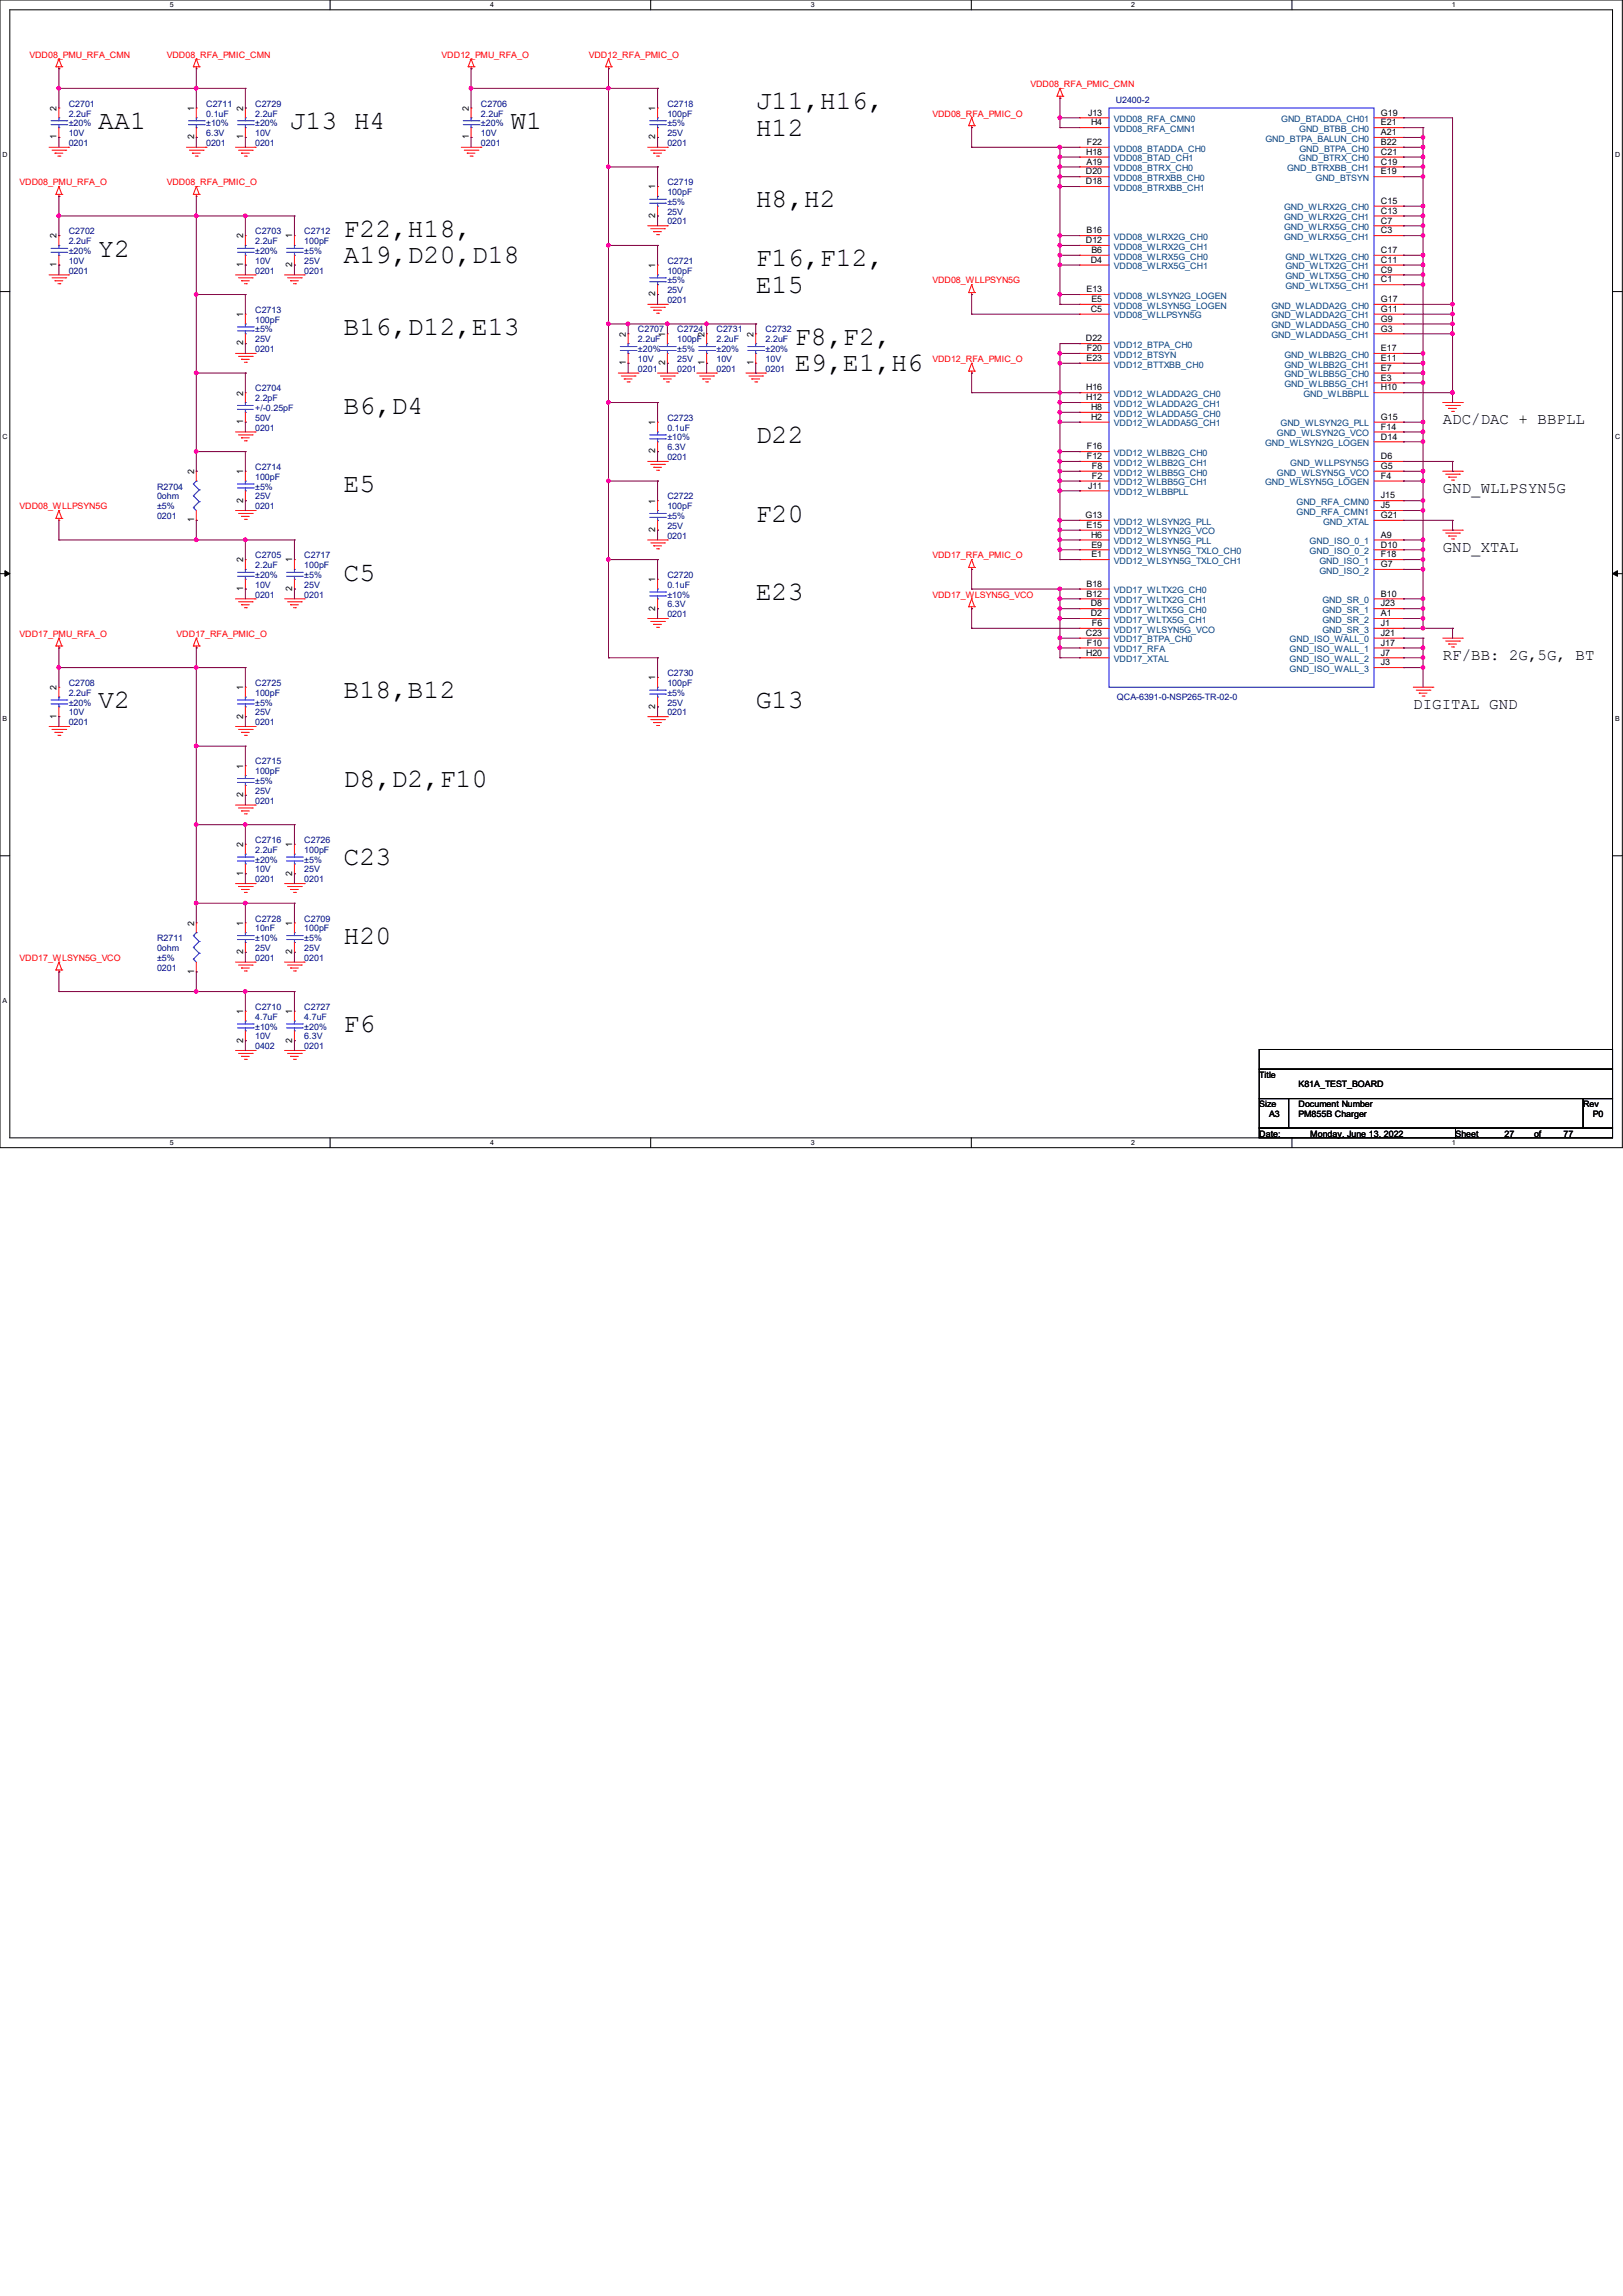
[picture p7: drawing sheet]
<svg xmlns="http://www.w3.org/2000/svg" width="210mm" height="297mm" viewBox="0 0 210 297" stroke-linecap="round" stroke-linejoin="round" font-family="sans-serif">
<defs><g id="words">
<g font-size="3.4">
<text x="12.7" y="16.7">AA1</text>
<text x="37.5" y="16.7">J13 H4</text>
<text x="66" y="16.7">W1</text>
<text x="97.8" y="14.1">J11,H16,</text>
<text x="97.8" y="17.6">H12</text>
<text x="97.8" y="26.8">H8,H2</text>
<text x="12.7" y="33.2">Y2</text>
<text x="44.4" y="30.6">F22,H18,</text>
<text x="44.4" y="34.1">A19,D20,D18</text>
<text x="97.8" y="34.5">F16,F12,</text>
<text x="97.8" y="37.9">E15</text>
<text x="44.4" y="43.3">B16,D12,E13</text>
<text x="102.9" y="44.6">F8,F2,</text>
<text x="44.4" y="53.5">B6,D4</text>
<text x="102.9" y="48">E9,E1,H6</text>
<text x="97.8" y="57.3">D22</text>
<text x="44.4" y="63.7">E5</text>
<text x="97.8" y="67.5">F20</text>
<text x="44.4" y="75.1">C5</text>
<text x="97.8" y="77.6">E23</text>
<text x="12.7" y="91.6">V2</text>
<text x="44.4" y="90.3">B18,B12</text>
<text x="97.8" y="91.6">G13</text>
<text x="44.4" y="101.8">D8,D2,F10</text>
<text x="44.4" y="111.9">C23</text>
<text x="44.4" y="122.1">H20</text>
<text x="44.4" y="133.5">F6</text>
</g>
<g font-size="2">
<text x="186.7" y="54.9">ADC/DAC + BBPLL</text>
<text x="186.7" y="63.8">GND_WLLPSYN5G</text>
<text x="186.7" y="71.4">GND_XTAL</text>
<text x="186.7" y="85.4">RF/BB: 2G,5G, BT</text>
<text x="182.9" y="91.7">DIGITAL GND</text>
</g>
<g font-size="1.1" fill="#f00">
<text x="3.8" y="7.5">VDD08_PMU_RFA_CMN</text>
<text x="21.6" y="7.5">VDD08_RFA_PMIC_CMN</text>
<text x="57.2" y="7.5">VDD12_PMU_RFA_O</text>
<text x="76.2" y="7.5">VDD12_RFA_PMIC_O</text>
<text x="133.4" y="11.3">VDD08_RFA_PMIC_CMN</text>
<text x="120.7" y="15.1">VDD08_RFA_PMIC_O</text>
<text x="2.5" y="24">VDD08_PMU_RFA_O</text>
<text x="21.6" y="24">VDD08_RFA_PMIC_O</text>
<text x="120.7" y="36.7">VDD08_WLLPSYN5G</text>
<text x="120.7" y="46.8">VDD12_RFA_PMIC_O</text>
<text x="2.5" y="65.9">VDD08_WLLPSYN5G</text>
<text x="120.7" y="72.2">VDD17_RFA_PMIC_O</text>
<text x="120.7" y="77.3">VDD17_WLSYN5G_VCO</text>
<text x="2.5" y="82.4">VDD17_PMU_RFA_O</text>
<text x="22.9" y="82.4">VDD17_RFA_PMIC_O</text>
<text x="2.5" y="124.3">VDD17_WLSYN5G_VCO</text>
</g>
<g font-size="1.1">
<text x="7.3" y="14.3" transform="rotate(-90 7.3 14.3)">2</text>
<text x="25.1" y="14.3" transform="rotate(-90 25.1 14.3)">1</text>
<text x="31.5" y="14.3" transform="rotate(-90 31.5 14.3)">2</text>
<text x="60.7" y="14.3" transform="rotate(-90 60.7 14.3)">2</text>
<text x="84.8" y="14.3" transform="rotate(-90 84.8 14.3)">1</text>
<text x="140.8" y="14.9">J13</text>
<text x="141.2" y="16.2">H4</text>
<text x="178.7" y="14.9">G19</text>
<text x="178.7" y="16.2">E21</text>
<text x="178.7" y="17.5">A21</text>
<text x="7.3" y="18" transform="rotate(-90 7.3 18)">1</text>
<text x="25.1" y="18" transform="rotate(-90 25.1 18)">2</text>
<text x="31.5" y="18" transform="rotate(-90 31.5 18)">1</text>
<text x="60.7" y="18" transform="rotate(-90 60.7 18)">1</text>
<text x="84.8" y="18" transform="rotate(-90 84.8 18)">2</text>
<text x="140.5" y="22.6">D20</text>
<text x="140.5" y="23.8">D18</text>
<text x="140.6" y="20">H18</text>
<text x="140.6" y="21.3">A19</text>
<text x="140.6" y="18.8">F22</text>
<text x="178.7" y="18.8">B22</text>
<text x="178.7" y="20">C21</text>
<text x="178.7" y="21.3">C19</text>
<text x="178.7" y="22.6">E19</text>
<text x="84.8" y="28.2" transform="rotate(-90 84.8 28.2)">2</text>
<text x="84.8" y="24.5" transform="rotate(-90 84.8 24.5)">1</text>
<text x="178.7" y="26.4">C15</text>
<text x="178.7" y="27.6">C13</text>
<text x="178.7" y="28.9">C7</text>
<text x="7.3" y="34.5" transform="rotate(-90 7.3 34.5)">1</text>
<text x="7.3" y="30.8" transform="rotate(-90 7.3 30.8)">2</text>
<text x="31.5" y="34.5" transform="rotate(-90 31.5 34.5)">1</text>
<text x="31.5" y="30.8" transform="rotate(-90 31.5 30.8)">2</text>
<text x="37.8" y="34.5" transform="rotate(-90 37.8 34.5)">2</text>
<text x="37.8" y="30.8" transform="rotate(-90 37.8 30.8)">1</text>
<text x="84.8" y="34.7" transform="rotate(-90 84.8 34.7)">1</text>
<text x="140.5" y="31.5">D12</text>
<text x="140.6" y="30.2">B16</text>
<text x="141.1" y="34">D4</text>
<text x="141.2" y="32.7">B6</text>
<text x="178.7" y="30.2">C3</text>
<text x="178.7" y="32.7">C17</text>
<text x="178.7" y="34">C11</text>
<text x="178.7" y="35.3">C9</text>
<text x="31.5" y="41" transform="rotate(-90 31.5 41)">1</text>
<text x="84.8" y="38.3" transform="rotate(-90 84.8 38.3)">2</text>
<text x="140.6" y="37.8">E13</text>
<text x="141.1" y="40.3">C5</text>
<text x="141.2" y="39.1">E5</text>
<text x="178.7" y="36.5">C1</text>
<text x="178.7" y="39.1">G17</text>
<text x="178.7" y="40.3">G11</text>
<text x="178.7" y="41.6">G9</text>
<text x="31.5" y="44.7" transform="rotate(-90 31.5 44.7)">2</text>
<text x="81" y="47.2" transform="rotate(-90 81 47.2)">1</text>
<text x="81" y="43.5" transform="rotate(-90 81 43.5)">2</text>
<text x="86.1" y="47.2" transform="rotate(-90 86.1 47.2)">2</text>
<text x="86.1" y="43.5" transform="rotate(-90 86.1 43.5)">1</text>
<text x="91.1" y="47.2" transform="rotate(-90 91.1 47.2)">1</text>
<text x="91.1" y="43.5" transform="rotate(-90 91.1 43.5)">2</text>
<text x="97.5" y="47.2" transform="rotate(-90 97.5 47.2)">1</text>
<text x="97.5" y="43.5" transform="rotate(-90 97.5 43.5)">2</text>
<text x="140.5" y="44.2">D22</text>
<text x="140.6" y="46.7">E23</text>
<text x="140.6" y="45.4">F20</text>
<text x="178.7" y="42.9">G3</text>
<text x="178.7" y="45.4">E17</text>
<text x="178.7" y="46.7">E11</text>
<text x="178.7" y="48">E7</text>
<text x="31.5" y="51.2" transform="rotate(-90 31.5 51.2)">2</text>
<text x="140.6" y="50.5">H16</text>
<text x="140.6" y="51.8">H12</text>
<text x="141.2" y="53">H8</text>
<text x="178.7" y="49.2">E3</text>
<text x="178.7" y="50.5">H10</text>
<text x="31.5" y="54.9" transform="rotate(-90 31.5 54.9)">1</text>
<text x="84.8" y="58.7" transform="rotate(-90 84.8 58.7)">2</text>
<text x="84.8" y="55" transform="rotate(-90 84.8 55)">1</text>
<text x="140.6" y="58.1">F16</text>
<text x="140.6" y="59.4">F12</text>
<text x="141.2" y="54.3">H2</text>
<text x="178.7" y="54.3">G15</text>
<text x="178.7" y="55.6">F14</text>
<text x="178.7" y="56.9">D14</text>
<text x="178.7" y="59.4">D6</text>
<text x="25.1" y="61.3" transform="rotate(-90 25.1 61.3)">2</text>
<text x="31.5" y="65" transform="rotate(-90 31.5 65)">2</text>
<text x="31.5" y="61.3" transform="rotate(-90 31.5 61.3)">1</text>
<text x="84.8" y="65.1" transform="rotate(-90 84.8 65.1)">1</text>
<text x="140.8" y="63.2">J11</text>
<text x="141.3" y="60.7">F8</text>
<text x="141.3" y="61.9">F2</text>
<text x="178.7" y="60.7">G5</text>
<text x="178.7" y="61.9">F4</text>
<text x="178.7" y="64.5">J15</text>
<text x="178.7" y="65.7">J5</text>
<text x="25.1" y="67.6" transform="rotate(-90 25.1 67.6)">1</text>
<text x="84.8" y="68.8" transform="rotate(-90 84.8 68.8)">2</text>
<text x="140.5" y="67">G13</text>
<text x="140.6" y="68.3">E15</text>
<text x="141.2" y="69.6">H6</text>
<text x="141.2" y="70.8">E9</text>
<text x="178.7" y="67">G21</text>
<text x="178.7" y="69.6">A9</text>
<text x="178.7" y="70.8">D10</text>
<text x="31.5" y="76.4" transform="rotate(-90 31.5 76.4)">1</text>
<text x="31.5" y="72.8" transform="rotate(-90 31.5 72.8)">2</text>
<text x="37.8" y="76.4" transform="rotate(-90 37.8 76.4)">2</text>
<text x="37.8" y="72.8" transform="rotate(-90 37.8 72.8)">1</text>
<text x="84.8" y="75.3" transform="rotate(-90 84.8 75.3)">1</text>
<text x="140.6" y="75.9">B18</text>
<text x="140.6" y="77.2">B12</text>
<text x="141.2" y="72.1">E1</text>
<text x="178.7" y="72.1">F18</text>
<text x="178.7" y="73.4">G7</text>
<text x="178.7" y="77.2">B10</text>
<text x="84.8" y="79" transform="rotate(-90 84.8 79)">2</text>
<text x="140.5" y="82.3">C23</text>
<text x="140.6" y="83.5">F10</text>
<text x="141.1" y="78.4">D8</text>
<text x="141.1" y="79.7">D2</text>
<text x="141.3" y="81">F6</text>
<text x="178.7" y="78.4">J23</text>
<text x="178.7" y="79.7">A1</text>
<text x="178.7" y="81">J1</text>
<text x="178.7" y="82.3">J21</text>
<text x="178.7" y="83.5">J17</text>
<text x="7.3" y="89.3" transform="rotate(-90 7.3 89.3)">2</text>
<text x="31.5" y="89.3" transform="rotate(-90 31.5 89.3)">1</text>
<text x="84.8" y="88" transform="rotate(-90 84.8 88)">1</text>
<text x="140.6" y="84.8">H20</text>
<text x="178.7" y="84.8">J7</text>
<text x="178.7" y="86.1">J3</text>
<text x="7.3" y="93" transform="rotate(-90 7.3 93)">1</text>
<text x="31.5" y="93" transform="rotate(-90 31.5 93)">2</text>
<text x="84.8" y="91.7" transform="rotate(-90 84.8 91.7)">2</text>
<text x="31.5" y="99.4" transform="rotate(-90 31.5 99.4)">1</text>
<text x="31.5" y="103.1" transform="rotate(-90 31.5 103.1)">2</text>
<text x="31.5" y="113.3" transform="rotate(-90 31.5 113.3)">1</text>
<text x="31.5" y="109.6" transform="rotate(-90 31.5 109.6)">2</text>
<text x="37.8" y="113.3" transform="rotate(-90 37.8 113.3)">2</text>
<text x="37.8" y="109.6" transform="rotate(-90 37.8 109.6)">1</text>
<text x="25.1" y="119.7" transform="rotate(-90 25.1 119.7)">2</text>
<text x="31.5" y="119.7" transform="rotate(-90 31.5 119.7)">1</text>
<text x="37.8" y="119.7" transform="rotate(-90 37.8 119.7)">1</text>
<text x="25.1" y="126" transform="rotate(-90 25.1 126)">1</text>
<text x="31.5" y="123.4" transform="rotate(-90 31.5 123.4)">2</text>
<text x="37.8" y="123.4" transform="rotate(-90 37.8 123.4)">2</text>
<text x="31.5" y="131.2" transform="rotate(-90 31.5 131.2)">1</text>
<text x="37.8" y="131.2" transform="rotate(-90 37.8 131.2)">1</text>
<text x="31.5" y="134.9" transform="rotate(-90 31.5 134.9)">2</text>
<text x="37.8" y="134.9" transform="rotate(-90 37.8 134.9)">2</text>
<text x="162.9" y="139.4">Title</text>
<text x="162.9" y="143.2">Size</text>
<text x="168" y="143.2">Document Number</text>
<text x="168" y="140.7">K81A_TEST_BOARD</text>
<text x="204.9" y="143.2">Rev</text>
<text x="162.9" y="147">Date:</text>
<text x="164.2" y="144.5">A3</text>
<text x="168" y="144.5">PM855B Charger</text>
<text x="169.5" y="147">Monday, June 13, 2022</text>
<text x="188.3" y="147">Sheet</text>
<text x="194.7" y="147">27</text>
<text x="198.5" y="147">of</text>
<text x="202.3" y="147">77</text>
<text x="206.1" y="144.5">P0</text>
</g>
<g font-size="1.1" fill="#000080">
<text x="8.9" y="13.8">C2701</text>
<text x="8.9" y="15.1">2.2uF</text>
<text x="8.9" y="17.6">10V</text>
<text x="8.9" y="16.3">±20%</text>
<text x="26.7" y="13.8">C2711</text>
<text x="26.7" y="15.1">0.1uF</text>
<text x="26.7" y="17.6">6.3V</text>
<text x="26.7" y="16.3">±10%</text>
<text x="33" y="13.8">C2729</text>
<text x="33" y="15.1">2.2uF</text>
<text x="33" y="17.6">10V</text>
<text x="33" y="16.3">±20%</text>
<text x="62.2" y="13.8">C2706</text>
<text x="62.2" y="15.1">2.2uF</text>
<text x="62.2" y="17.6">10V</text>
<text x="62.2" y="16.3">±20%</text>
<text x="86.4" y="13.8">C2718</text>
<text x="86.4" y="15.1">100pF</text>
<text x="86.4" y="17.6">25V</text>
<text x="86.4" y="16.3">±5%</text>
<text x="144.4" y="13.3">U2400-2</text>
<text x="8.9" y="18.9">0201</text>
<text x="26.7" y="18.9">0201</text>
<text x="33" y="18.9">0201</text>
<text x="62.2" y="18.9">0201</text>
<text x="86.4" y="18.9">0201</text>
<text x="86.4" y="24">C2719</text>
<text x="86.4" y="25.2">100pF</text>
<text x="86.4" y="29">0201</text>
<text x="86.4" y="27.8">25V</text>
<text x="86.4" y="26.5">±5%</text>
<text x="8.9" y="30.3">C2702</text>
<text x="8.9" y="31.6">2.2uF</text>
<text x="8.9" y="35.4">0201</text>
<text x="8.9" y="34.1">10V</text>
<text x="8.9" y="32.9">±20%</text>
<text x="33" y="30.3">C2703</text>
<text x="33" y="31.6">2.2uF</text>
<text x="33" y="35.4">0201</text>
<text x="33" y="34.1">10V</text>
<text x="33" y="32.9">±20%</text>
<text x="39.4" y="30.3">C2712</text>
<text x="39.4" y="31.6">100pF</text>
<text x="39.4" y="35.4">0201</text>
<text x="39.4" y="34.1">25V</text>
<text x="39.4" y="32.9">±5%</text>
<text x="86.4" y="34.1">C2721</text>
<text x="86.4" y="35.4">100pF</text>
<text x="33" y="40.5">C2713</text>
<text x="33" y="41.7">100pF</text>
<text x="86.4" y="39.2">0201</text>
<text x="86.4" y="37.9">25V</text>
<text x="86.4" y="36.7">±5%</text>
<text x="33" y="45.6">0201</text>
<text x="33" y="44.3">25V</text>
<text x="33" y="43">±5%</text>
<text x="82.6" y="43">C2707</text>
<text x="82.6" y="44.3">2.2uF</text>
<text x="82.6" y="46.8">10V</text>
<text x="82.6" y="45.6">±20%</text>
<text x="87.6" y="43">C2724</text>
<text x="87.6" y="44.3">100pF</text>
<text x="87.6" y="46.8">25V</text>
<text x="87.6" y="45.6">±5%</text>
<text x="92.7" y="43">C2731</text>
<text x="92.7" y="44.3">2.2uF</text>
<text x="92.7" y="46.8">10V</text>
<text x="92.7" y="45.6">±20%</text>
<text x="99.1" y="43">C2732</text>
<text x="99.1" y="44.3">2.2uF</text>
<text x="99.1" y="46.8">10V</text>
<text x="99.1" y="45.6">±20%</text>
<text x="33" y="50.6">C2704</text>
<text x="33" y="51.9">2.2pF</text>
<text x="33" y="53.2">+/-0.25pF</text>
<text x="82.6" y="48.1">0201</text>
<text x="87.6" y="48.1">0201</text>
<text x="92.7" y="48.1">0201</text>
<text x="99.1" y="48.1">0201</text>
<text x="33" y="55.7">0201</text>
<text x="33" y="54.4">50V</text>
<text x="86.4" y="54.4">C2723</text>
<text x="86.4" y="55.7">0.1uF</text>
<text x="86.4" y="59.5">0201</text>
<text x="86.4" y="58.3">6.3V</text>
<text x="86.4" y="57">±10%</text>
<text x="20.3" y="63.3">R2704</text>
<text x="20.3" y="64.6">0ohm</text>
<text x="20.3" y="65.9">±5%</text>
<text x="33" y="60.8">C2714</text>
<text x="33" y="62.1">100pF</text>
<text x="33" y="65.9">0201</text>
<text x="33" y="64.6">25V</text>
<text x="33" y="63.3">±5%</text>
<text x="86.4" y="64.6">C2722</text>
<text x="86.4" y="65.9">100pF</text>
<text x="20.3" y="67.1">0201</text>
<text x="86.4" y="69.7">0201</text>
<text x="86.4" y="68.4">25V</text>
<text x="86.4" y="67.1">±5%</text>
<text x="33" y="72.2">C2705</text>
<text x="33" y="73.5">2.2uF</text>
<text x="33" y="77.3">0201</text>
<text x="33" y="76">10V</text>
<text x="33" y="74.8">±20%</text>
<text x="39.4" y="72.2">C2717</text>
<text x="39.4" y="73.5">100pF</text>
<text x="39.4" y="77.3">0201</text>
<text x="39.4" y="76">25V</text>
<text x="39.4" y="74.8">±5%</text>
<text x="86.4" y="74.8">C2720</text>
<text x="86.4" y="76">0.1uF</text>
<text x="86.4" y="77.3">±10%</text>
<text x="86.4" y="79.8">0201</text>
<text x="86.4" y="78.6">6.3V</text>
<text x="8.9" y="88.7">C2708</text>
<text x="33" y="88.7">C2725</text>
<text x="86.4" y="87.5">C2730</text>
<text x="86.4" y="88.7">100pF</text>
<text x="8.9" y="90">2.2uF</text>
<text x="8.9" y="93.8">0201</text>
<text x="8.9" y="92.5">10V</text>
<text x="8.9" y="91.3">±20%</text>
<text x="33" y="90">100pF</text>
<text x="33" y="93.8">0201</text>
<text x="33" y="92.5">25V</text>
<text x="33" y="91.3">±5%</text>
<text x="86.4" y="92.5">0201</text>
<text x="86.4" y="91.3">25V</text>
<text x="86.4" y="90">±5%</text>
<text x="144.5" y="90.5">QCA-6391-0-NSP265-TR-02-0</text>
<text x="33" y="98.9">C2715</text>
<text x="33" y="100.2">100pF</text>
<text x="33" y="101.4">±5%</text>
<text x="33" y="104">0201</text>
<text x="33" y="102.7">25V</text>
<text x="33" y="109.1">C2716</text>
<text x="33" y="110.3">2.2uF</text>
<text x="33" y="112.9">10V</text>
<text x="33" y="111.6">±20%</text>
<text x="39.4" y="109.1">C2726</text>
<text x="39.4" y="110.3">100pF</text>
<text x="39.4" y="112.9">25V</text>
<text x="39.4" y="111.6">±5%</text>
<text x="33" y="119.2">C2728</text>
<text x="33" y="114.1">0201</text>
<text x="39.4" y="114.1">0201</text>
<text x="39.4" y="119.2">C2709</text>
<text x="20.3" y="121.8">R2711</text>
<text x="20.3" y="123">0ohm</text>
<text x="20.3" y="124.3">±5%</text>
<text x="20.3" y="125.6">0201</text>
<text x="33" y="120.5">10nF</text>
<text x="33" y="124.3">0201</text>
<text x="33" y="123">25V</text>
<text x="33" y="121.8">±10%</text>
<text x="39.4" y="120.5">100pF</text>
<text x="39.4" y="124.3">0201</text>
<text x="39.4" y="123">25V</text>
<text x="39.4" y="121.8">±5%</text>
<text x="33" y="130.6">C2710</text>
<text x="33" y="131.9">4.7uF</text>
<text x="39.4" y="130.6">C2727</text>
<text x="39.4" y="131.9">4.7uF</text>
<text x="33" y="135.7">0402</text>
<text x="33" y="134.5">10V</text>
<text x="33" y="133.2">±10%</text>
<text x="39.4" y="135.7">0201</text>
<text x="39.4" y="134.5">6.3V</text>
<text x="39.4" y="133.2">±20%</text>
</g>
<g font-size="1.1" fill="#004080">
<text x="144.1" y="15.8">VDD08_RFA_CMN0</text>
<text x="144.1" y="17.1">VDD08_RFA_CMN1</text>
<text x="165.8" y="15.8">GND_BTADDA_CH01</text>
<text x="168.1" y="17.1">GND_BTBB_CH0</text>
<text x="144.1" y="19.6">VDD08_BTADDA_CH0</text>
<text x="144.1" y="20.9">VDD08_BTAD_CH1</text>
<text x="144.1" y="22.1">VDD08_BTRX_CH0</text>
<text x="144.1" y="23.4">VDD08_BTRXBB_CH0</text>
<text x="163.7" y="18.3">GND_BTPA_BALUN_CH0</text>
<text x="166.5" y="22.1">GND_BTRXBB_CH1</text>
<text x="168.1" y="20.9">GND_BTRX_CH0</text>
<text x="168.2" y="19.6">GND_BTPA_CH0</text>
<text x="170.2" y="23.4">GND_BTSYN</text>
<text x="144.1" y="24.7">VDD08_BTRXBB_CH1</text>
<text x="166.2" y="27.2">GND_WLRX2G_CH0</text>
<text x="166.2" y="28.5">GND_WLRX2G_CH1</text>
<text x="166.2" y="29.8">GND_WLRX5G_CH0</text>
<text x="144.1" y="31">VDD08_WLRX2G_CH0</text>
<text x="144.1" y="32.3">VDD08_WLRX2G_CH1</text>
<text x="144.1" y="33.6">VDD08_WLRX5G_CH0</text>
<text x="144.1" y="34.8">VDD08_WLRX5G_CH1</text>
<text x="166.2" y="31">GND_WLRX5G_CH1</text>
<text x="166.3" y="33.6">GND_WLTX2G_CH0</text>
<text x="166.3" y="34.8">GND_WLTX2G_CH1</text>
<text x="144.1" y="38.7">VDD08_WLSYN2G_LOGEN</text>
<text x="144.1" y="39.9">VDD08_WLSYN5G_LOGEN</text>
<text x="144.1" y="41.2">VDD08_WLLPSYN5G</text>
<text x="164.5" y="39.9">GND_WLADDA2G_CH0</text>
<text x="164.5" y="41.2">GND_WLADDA2G_CH1</text>
<text x="166.3" y="36.1">GND_WLTX5G_CH0</text>
<text x="166.3" y="37.4">GND_WLTX5G_CH1</text>
<text x="144.1" y="45">VDD12_BTPA_CH0</text>
<text x="144.1" y="46.3">VDD12_BTSYN</text>
<text x="144.1" y="47.5">VDD12_BTTXBB_CH0</text>
<text x="164.5" y="42.5">GND_WLADDA5G_CH0</text>
<text x="164.5" y="43.7">GND_WLADDA5G_CH1</text>
<text x="166.2" y="46.3">GND_WLBB2G_CH0</text>
<text x="166.2" y="47.5">GND_WLBB2G_CH1</text>
<text x="144.1" y="51.4">VDD12_WLADDA2G_CH0</text>
<text x="144.1" y="52.6">VDD12_WLADDA2G_CH1</text>
<text x="144.1" y="53.9">VDD12_WLADDA5G_CH0</text>
<text x="166.2" y="48.8">GND_WLBB5G_CH0</text>
<text x="166.2" y="50.1">GND_WLBB5G_CH1</text>
<text x="168.7" y="51.4">GND_WLBBPLL</text>
<text x="144.1" y="55.2">VDD12_WLADDA5G_CH1</text>
<text x="144.1" y="59">VDD12_WLBB2G_CH0</text>
<text x="163.7" y="57.7">GND_WLSYN2G_LOGEN</text>
<text x="165.2" y="56.4">GND_WLSYN2G_VCO</text>
<text x="165.7" y="55.2">GND_WLSYN2G_PLL</text>
<text x="144.1" y="60.2">VDD12_WLBB2G_CH1</text>
<text x="144.1" y="61.5">VDD12_WLBB5G_CH0</text>
<text x="144.1" y="62.8">VDD12_WLBB5G_CH1</text>
<text x="144.1" y="64.1">VDD12_WLBBPLL</text>
<text x="163.7" y="62.8">GND_WLSYN5G_LOGEN</text>
<text x="165.2" y="61.5">GND_WLSYN5G_VCO</text>
<text x="167" y="60.2">GND_WLLPSYN5G</text>
<text x="167.8" y="65.3">GND_RFA_CMN0</text>
<text x="144.1" y="67.9">VDD12_WLSYN2G_PLL</text>
<text x="144.1" y="69.1">VDD12_WLSYN2G_VCO</text>
<text x="144.1" y="70.4">VDD12_WLSYN5G_PLL</text>
<text x="144.1" y="71.7">VDD12_WLSYN5G_TXLO_CH0</text>
<text x="167.8" y="66.6">GND_RFA_CMN1</text>
<text x="169.5" y="70.4">GND_ISO_0_1</text>
<text x="169.5" y="71.7">GND_ISO_0_2</text>
<text x="171.2" y="67.9">GND_XTAL</text>
<text x="144.1" y="72.9">VDD12_WLSYN5G_TXLO_CH1</text>
<text x="144.1" y="76.8">VDD17_WLTX2G_CH0</text>
<text x="170.7" y="72.9">GND_ISO_1</text>
<text x="170.7" y="74.2">GND_ISO_2</text>
<text x="144.1" y="78">VDD17_WLTX2G_CH1</text>
<text x="144.1" y="79.3">VDD17_WLTX5G_CH0</text>
<text x="144.1" y="80.6">VDD17_WLTX5G_CH1</text>
<text x="144.1" y="81.8">VDD17_WLSYN5G_VCO</text>
<text x="144.1" y="83.1">VDD17_BTPA_CH0</text>
<text x="166.9" y="83.1">GND_ISO_WALL_0</text>
<text x="171.1" y="78">GND_SR_0</text>
<text x="171.1" y="79.3">GND_SR_1</text>
<text x="171.1" y="80.6">GND_SR_2</text>
<text x="171.1" y="81.8">GND_SR_3</text>
<text x="144.1" y="84.4">VDD17_RFA</text>
<text x="144.1" y="85.6">VDD17_XTAL</text>
<text x="166.9" y="84.4">GND_ISO_WALL_1</text>
<text x="166.9" y="85.6">GND_ISO_WALL_2</text>
<text x="166.9" y="86.9">GND_ISO_WALL_3</text>
</g>
<g font-size=".9">
<text x="22" y=".9">5</text>
<text x="63.4" y=".9">4</text>
<text x="104.9" y=".9">3</text>
<text x="146.4" y=".9">2</text>
<text x="187.9" y=".9">1</text>
<text x=".3" y="20.3">D</text>
<text x="209" y="20.3">D</text>
<text x=".3" y="56.7">C</text>
<text x="209" y="56.7">C</text>
<text x=".3" y="93.2">B</text>
<text x="209" y="93.2">B</text>
<text x=".3" y="129.7">A</text>
<text x="22" y="148.1">5</text>
<text x="63.4" y="148.1">4</text>
<text x="104.9" y="148.1">3</text>
<text x="146.4" y="148.1">2</text>
<text x="187.9" y="148.1">1</text>
</g>
</g></defs>
<path d="M0 0h209.9v148.5h-209.9zM1.3 1.3h207.4v145.9h-207.4z" fill="none" stroke="#000" stroke-width=".13"/>
<g fill="#fff">
<path d="M22 .1h.5v1h-.5z"/>
<path d="M22 147.3h.5v1h-.5z"/>
</g>
<path d="M42.7 0v1.3M42.7 147.2v1.3" fill="none" stroke="#000" stroke-width=".13"/>
<g fill="#fff">
<path d="M63.4 .1h.5v1h-.5z"/>
<path d="M63.4 147.3h.5v1h-.5z"/>
</g>
<path d="M84.2 0v1.3M84.2 147.2v1.3" fill="none" stroke="#000" stroke-width=".13"/>
<g fill="#fff">
<path d="M104.9 .1h.5v1h-.5z"/>
<path d="M104.9 147.3h.5v1h-.5z"/>
</g>
<path d="M125.7 0v1.3M125.7 147.2v1.3" fill="none" stroke="#000" stroke-width=".13"/>
<g fill="#fff">
<path d="M146.4 .1h.5v1h-.5z"/>
<path d="M146.4 147.3h.5v1h-.5z"/>
</g>
<path d="M167.2 0v1.3M167.2 147.2v1.3" fill="none" stroke="#000" stroke-width=".13"/>
<g fill="#fff">
<path d="M187.9 .1h.5v1h-.5z"/>
<path d="M187.9 147.3h.5v1h-.5z"/>
<path d="M.3 19.5h.7v1h-.7z"/>
<path d="M209 19.5h.6v1h-.6z"/>
<path d="M.3 55.9h.7v1h-.7z"/>
<path d="M209 55.9h.6v1h-.6z"/>
</g>
<path d="M0 37.7h1.3M208.7 37.7h1.2" fill="none" stroke="#000" stroke-width=".13"/>
<g fill="#fff">
<path d="M.3 92.4h.6v1h-.6z"/>
<path d="M209 92.4h.6v1h-.6z"/>
</g>
<path d="M0 74.2h1.3M208.7 74.2h1.2" fill="none" stroke="#000" stroke-width=".13"/>
<path d="M.6 73.8l.7 .4-.7 .3zM208.7 74.2l.6-.4v.7z" fill="#000" stroke="#000" stroke-width=".13"/>
<path d="M.3 128.9h.6v1h-.6z" fill="#fff"/>
<path d="M0 110.7h1.3M208.7 110.7h1.2M162.9 135.8h45.8v2.5h-45.8zM162.9 138.3h45.8v3.8h-45.8zM162.9 142.1h3.9v3.8h-3.9zM162.9 145.9h25.4v1.3h-25.4zM166.8 142.1h38.1v3.8h-38.1zM188.3 145.9h20.4v1.3h-20.4zM204.9 142.1h3.8v3.8h-3.8z" fill="none" stroke="#000" stroke-width=".13"/>
<g fill="none" stroke="#f00" stroke-width=".13">
<path d="M6.3 19h2.6M6.7 19.4h1.8M7.1 19.8h.1M7.1 19.8h1M7.2 8.6h.1M7.2 8.6h.8M7.6 8.9h.1M7.6 7.6h.1M7.6 17.8h.1M7.6 14h.1M7.6 8.6v.3M7.6 14v1.2"/>
<path d="M7.6 16.5v1.3M7.6 7.6l-.4 1M7.6 7.6l.4 1M8 8.6h.1M8.5 19.4h.1M8.9 19h.1M24.1 19h2.6M24.5 19.4h1.8M24.9 19.8h.1M24.9 19.8h1M25 8.6h.1M25 8.6h.8"/>
<path d="M25.4 8.9h.1M25.4 7.6h.1M25.4 14h.1M25.4 17.8h.1M25.4 8.6v.3M25.4 14v1.2M25.4 16.5v1.3M25.4 7.6l-.4 1M25.4 7.6l.4 1M25.8 8.6h.1M26.3 19.4h.1M26.7 19h.1"/>
<path d="M30.5 19h2.5M30.9 19.4h1.7M31.2 19.8h.1M31.2 19.8h1.1M31.7 17.8h.1M31.7 14h.1M31.7 14v1.2M31.7 16.5v1.3M32.6 19.4h.1M33 19h.1M59.7 19h2.5M60.1 19.4h1.7"/>
<path d="M60.5 19.8h.1M60.5 19.8h1M60.6 8.6h.1M60.6 8.6h.7M61 8.9h.1M61 7.6h.1M61 17.8h.1M61 14h.1M61 8.6v.3M61 14v1.2M61 16.5v1.3M61 7.6l-.4 1"/>
<path d="M61 7.6l.3 1M61.3 8.6h.1M61.8 19.4h.1M62.2 19h.1M78.4 8.6h.1M78.4 8.6h.7M78.7 8.9h.1M78.7 7.6h.1M78.7 8.6v.3M78.7 7.6l-.3 1M78.7 7.6l.4 1M79.1 8.6h.1"/>
<path d="M83.8 19h2.6M84.2 19.4h1.8M84.6 19.8h.1M84.6 19.8h1M85.1 14h.1M85.1 17.8h.1M85.1 14v1.2M85.1 16.5v1.3M86 19.4h.1M86.4 19h.1M125.3 16.3h.1M125.3 16.3h.8"/>
<path d="M125.7 16.5h.1M125.7 15.2h.1M125.7 16.3v.2M125.7 15.2l-.4 1.1M125.7 15.2l.4 1.1M126.1 16.3h.1M136.8 12.4h.1M136.8 12.4h.7M137.2 12.7h.1M137.2 11.4h.1M137.2 12.4v.3M137.2 11.4l-.4 1"/>
<path d="M137.2 11.4l.3 1M137.5 12.4h.1M139.7 15.2h.1M139.7 16.5h.1M139.7 19h.1M139.7 19h3.8M139.7 15.2h3.8M139.7 16.5h3.8M177.8 19h3.8M177.8 15.2h3.8M177.8 16.5h3.8M177.8 17.8h3.8"/>
<path d="M181.6 15.2h.1M181.6 16.5h.1M181.6 17.8h.1M181.6 19h.1M6.3 35.6h2.6M6.7 35.9h1.8M7.1 36.3h.1M7.1 36.3h1M7.2 25.1h.1M7.2 25.1h.8M7.5 20.2h.2M7.5 36.7h.2"/>
<path d="M7.6 25.4h.1M7.6 24.1h.1M7.6 34.3h.1M7.6 30.5h.1M7.6 25.1v.3M7.6 30.5v1.2M7.6 33v1.3M7.6 24.1l-.4 1M7.6 24.1l.4 1M7.7 20.2h.1M7.7 36.7h.1M8 25.1h.1"/>
<path d="M8.5 35.9h.1M8.9 35.6h.1M25 25.1h.1M25 25.1h.8M25.3 20.2h.2M25.4 25.4h.1M25.4 24.1h.1M25.4 25.1v.3M25.4 24.1l-.4 1M25.4 24.1l.4 1M25.5 20.2h.1M25.8 25.1h.1"/>
<path d="M30.5 35.6h2.5M30.9 35.9h1.7M31.2 36.3h.1M31.2 36.3h1.1M31.6 20.2h.3M31.6 36.7h.3M31.7 34.3h.1M31.7 30.5h.1M31.7 30.5v1.2M31.7 33v1.3M31.9 36.7h.1M31.9 20.2h.1"/>
<path d="M32.6 35.9h.1M33 35.6h.1M36.8 35.6h2.6M37.2 35.9h1.8M37.6 36.3h.1M37.6 36.3h1M38 36.7h.2M38.1 30.5h.1M38.1 34.3h.1M38.1 30.5v1.2M38.1 33v1.3M38.2 36.7h.1"/>
<path d="M39 35.9h.1M39.4 35.6h.1M60.8 20.2h.3M61.1 20.2h.1M83.8 29.2h2.6M83.8 39.4h2.6M84.2 29.6h1.8M84.2 39.8h1.8M84.6 30h.1M84.6 30h1M85 20.2h.2M85 30.4h.2"/>
<path d="M85.1 24.1h.1M85.1 27.9h.1M85.1 34.3h.1M85.1 38.1h.1M85.1 24.1v1.3M85.1 26.7v1.2M85.1 34.3v1.3M85.1 36.8v1.3M85.2 20.2h.1M85.2 30.4h.1M86 29.6h.1M86 39.8h.1"/>
<path d="M86.4 29.2h.1M86.4 39.4h.1M125.3 37.8h.1M125.3 37.8h.8M125.7 38.1h.1M125.7 36.8h.1M125.7 37.8v.3M125.7 36.8l-.4 1M125.7 36.8l.4 1M126.1 37.8h.1M139.7 20.3h.1M139.7 21.6h.1"/>
<path d="M139.7 22.9h.1M139.7 24.1h.1M139.7 30.5h.1M139.7 31.7h.1M139.7 33h.1M139.7 34.3h.1M139.7 38.1h.1M139.7 39.4h.1M139.7 39.4h3.8M139.7 20.3h3.8M139.7 21.6h3.8M139.7 22.9h3.8"/>
<path d="M139.7 24.1h3.8M139.7 30.5h3.8M139.7 31.7h3.8M139.7 33h3.8M139.7 34.3h3.8M139.7 38.1h3.8M177.8 35.6h3.8M177.8 29.2h3.8M177.8 39.4h3.8M177.8 20.3h3.8M177.8 21.6h3.8M177.8 22.9h3.8"/>
<path d="M177.8 30.5h3.8M177.8 33h3.8M177.8 34.3h3.8M177.8 26.7h3.8M177.8 27.9h3.8M177.8 36.8h3.8M181.6 20.3h.1M181.6 21.6h.1M181.6 22.9h.1M181.6 26.7h.1M181.6 27.9h.1M181.6 29.2h.1"/>
<path d="M181.6 30.5h.1M181.6 33h.1M181.6 34.3h.1M181.6 35.6h.1M181.6 36.8h.1M181.6 39.4h.1M30.5 45.7h2.5M30.5 55.9h2.5M30.9 46.1h1.7M30.9 56.3h1.7M31.2 46.5h.1M31.2 56.6h.1"/>
<path d="M31.2 46.5h1.1M31.2 56.6h1.1M31.6 46.9h.3M31.6 57h.3M31.7 40.6h.1M31.7 44.4h.1M31.7 54.6h.1M31.7 50.8h.1M31.7 40.6v1.3M31.7 43.2v1.2M31.7 50.8v1.3M31.7 53.3v1.3"/>
<path d="M31.9 46.9h.1M31.9 57h.1M32.6 46.1h.1M32.6 56.3h.1M33 45.7h.1M33 55.9h.1M80 48.3h2.5M80.4 48.6h1.8M80.8 49h.1M80.8 49h1M81.2 49.4h.2M81.3 47h.1"/>
<path d="M81.3 43.2h.1M81.3 43.2v1.2M81.3 45.7v1.3M81.4 49.4h.1M82.2 48.6h.1M82.5 48.3h.1M83.8 59.7h2.6M84.6 40.1h.1M84.6 40.1h1M85 40.5h.2M85.1 54.6h.1M85.1 58.4h.1"/>
<path d="M85.1 48.3h2.5M85.1 54.6v1.3M85.1 57.1v1.3M85.2 40.5h.1M85.5 48.6h1.7M85.9 49h.1M85.9 49h1M86.2 49.4h.3M86.4 59.7h.1M86.4 43.2h.1M86.4 47h.1M86.4 43.2v1.2"/>
<path d="M86.4 45.7v1.3M86.5 49.4h.1M87.2 48.6h.1M87.6 48.3h.1M90.2 48.3h2.5M90.6 48.6h1.7M90.9 49h.1M90.9 49h1M91.3 49.4h.3M91.4 47h.1M91.4 43.2h.1M91.4 43.2v1.2"/>
<path d="M91.4 45.7v1.3M91.6 49.4h.1M92.3 48.6h.1M92.7 48.3h.1M96.5 48.3h2.6M96.9 48.6h1.8M97.3 49h.1M97.3 49h1M97.7 49.4h.2M97.8 47h.1M97.8 43.2h.1M97.8 43.2v1.2"/>
<path d="M97.8 45.7v1.3M97.9 49.4h.1M98.7 48.6h.1M99.1 48.3h.1M125.3 48h.1M125.3 48h.8M125.7 48.3h.1M125.7 47h.1M125.7 48v.3M125.7 47l-.4 1M125.7 47l.4 1M126.1 48h.1"/>
<path d="M139.7 40.6h.1M139.7 44.4h.1M139.7 45.7h.1M139.7 47h.1M139.7 50.8h.1M139.7 52.1h.1M139.7 53.3h.1M139.7 54.6h.1M139.7 58.4h.1M139.7 59.7h.1M139.7 52.1h3.8M139.7 59.7h3.8"/>
<path d="M139.7 45.7h3.8M139.7 40.6h3.8M139.7 44.4h3.8M139.7 47h3.8M139.7 50.8h3.8M139.7 53.3h3.8M139.7 54.6h3.8M139.7 58.4h3.8M177.8 48.3h3.8M177.8 59.7h3.8M177.8 45.7h3.8M177.8 55.9h3.8"/>
<path d="M177.8 40.6h3.8M177.8 47h3.8M177.8 50.8h3.8M177.8 54.6h3.8M177.8 41.9h3.8M177.8 43.2h3.8M177.8 49.5h3.8M177.8 57.1h3.8M181.6 40.6h.1M181.6 41.9h.1M181.6 43.2h.1M181.6 45.7h.1"/>
<path d="M181.6 47h.1M181.6 48.3h.1M181.6 49.5h.1M181.6 50.8h.1M181.6 54.6h.1M181.6 55.9h.1M181.6 57.1h.1M181.6 59.7h.1M186.7 52.1h2.5M187.1 52.5h1.7M187.5 52.8h.1M187.5 52.8h1"/>
<path d="M187.8 53.2h.3M188.1 53.2h.1M188.8 52.5h.1M189.2 52.1h.1M7.2 67.1h.1M7.2 67.1h.8M7.6 67.3h.1M7.6 66h.1M7.6 67.1v.2M7.6 66l-.4 1.1M7.6 66l.4 1.1M8 67.1h.1"/>
<path d="M25.4 67.3h.1M25.4 61h.1M25.4 61v1.2M25.4 66v1.3M30.5 66h2.5M30.5 77.5h2.5M30.9 66.4h1.7M30.9 77.9h1.7M31.2 66.8h.1M31.2 78.2h.1M31.2 66.8h1.1M31.2 78.2h1.1"/>
<path d="M31.6 67.2h.3M31.6 78.6h.3M31.7 61h.1M31.7 64.8h.1M31.7 76.2h.1M31.7 72.4h.1M31.7 61v1.2M31.7 63.5v1.3M31.7 72.4v1.3M31.7 74.9v1.3M31.9 67.2h.1M31.9 78.6h.1"/>
<path d="M32.6 66.4h.1M32.6 77.9h.1M33 66h.1M33 77.5h.1M36.8 77.5h2.6M37.2 77.9h1.8M37.6 78.2h.1M37.6 78.2h1M38 78.6h.2M38.1 72.4h.1M38.1 76.2h.1M38.1 72.4v1.3"/>
<path d="M38.1 74.9v1.3M38.2 78.6h.1M39 77.9h.1M39.4 77.5h.1M83.8 69.8h2.6M84.2 60.1h1.8M84.2 70.2h1.8M84.6 60.5h.1M84.6 70.6h.1M84.6 60.5h1M84.6 70.6h1M85 60.8h.2"/>
<path d="M85 71h.2M85.1 64.8h.1M85.1 68.6h.1M85.1 74.9h.1M85.1 78.7h.1M85.1 64.8v1.2M85.1 67.3v1.3M85.1 74.9v1.3M85.1 77.5v1.2M85.2 60.8h.1M85.2 71h.1M86 60.1h.1"/>
<path d="M86 70.2h.1M86.4 69.8h.1M125.3 73.4h.1M125.3 78.5h.1M125.3 73.4h.8M125.3 78.5h.8M125.7 73.7h.1M125.7 72.4h.1M125.7 78.7h.1M125.7 77.5h.1M125.7 73.4v.3M125.7 78.5v.2"/>
<path d="M125.7 72.4l-.4 1M125.7 72.4l.4 1M125.7 77.5l-.4 1M125.7 77.5l.4 1M126.1 73.4h.1M126.1 78.5h.1M139.7 61h.1M139.7 62.2h.1M139.7 63.5h.1M139.7 67.3h.1M139.7 68.6h.1M139.7 69.8h.1"/>
<path d="M139.7 71.1h.1M139.7 72.4h.1M139.7 76.2h.1M139.7 77.5h.1M139.7 78.7h.1M139.7 61h3.8M139.7 68.6h3.8M139.7 69.8h3.8M139.7 77.5h3.8M139.7 62.2h3.8M139.7 63.5h3.8M139.7 67.3h3.8"/>
<path d="M139.7 71.1h3.8M139.7 72.4h3.8M139.7 76.2h3.8M139.7 78.7h3.8M177.8 61h3.8M177.8 69.8h3.8M177.8 66h3.8M177.8 77.5h3.8M177.8 62.2h3.8M177.8 67.3h3.8M177.8 71.1h3.8M177.8 72.4h3.8"/>
<path d="M177.8 78.7h3.8M177.8 64.8h3.8M177.8 73.7h3.8M181.6 61h.1M181.6 62.2h.1M181.6 64.8h.1M181.6 66h.1M181.6 67.3h.1M181.6 69.8h.1M181.6 71.1h.1M181.6 72.4h.1M181.6 73.7h.1"/>
<path d="M181.6 77.5h.1M181.6 78.7h.1M186.7 61h2.5M186.7 68.6h2.5M187.1 61.3h1.7M187.1 69h1.7M187.5 61.7h.1M187.5 69.3h.1M187.5 61.7h1M187.5 69.3h1M187.8 62.1h.3M187.8 69.7h.3"/>
<path d="M188.1 62.1h.1M188.1 69.7h.1M188.8 61.3h.1M188.8 69h.1M189.2 61h.1M189.2 68.6h.1M6.3 94h2.6M6.7 94.4h1.8M7.1 94.7h.1M7.1 94.7h1M7.2 83.6h.1M7.2 83.6h.8"/>
<path d="M7.5 95.1h.2M7.6 83.8h.1M7.6 82.5h.1M7.6 92.7h.1M7.6 88.9h.1M7.6 83.6v.2M7.6 88.9v1.3M7.6 91.4v1.3M7.6 82.5l-.4 1.1M7.6 82.5l.4 1.1M7.7 95.1h.1M8 83.6h.1"/>
<path d="M8.5 94.4h.1M8.9 94h.1M25 83.6h.1M25 83.6h.8M25.4 83.8h.1M25.4 82.5h.1M25.4 83.6v.2M25.4 82.5l-.4 1.1M25.4 82.5l.4 1.1M25.8 83.6h.1M30.5 94h2.5M30.9 94.4h1.7"/>
<path d="M31.2 94.7h.1M31.2 94.7h1.1M31.6 95.1h.3M31.7 88.9h.1M31.7 92.7h.1M31.7 99.1h.1M31.7 88.9v1.3M31.7 91.4v1.3M31.7 99.1v1.2M31.9 95.1h.1M32.6 94.4h.1M33 94h.1"/>
<path d="M83.8 80h2.6M83.8 92.7h2.6M84.2 80.4h1.8M84.2 93.1h1.8M84.6 80.8h.1M84.6 93.5h.1M84.6 80.8h1M84.6 93.5h1M85 81.2h.2M85 93.9h.2M85.1 87.6h.1M85.1 91.4h.1"/>
<path d="M85.1 87.6v1.3M85.1 90.2v1.2M85.2 81.2h.1M85.2 93.9h.1M86 80.4h.1M86 93.1h.1M86.4 80h.1M86.4 92.7h.1M139.7 80h.1M139.7 81.3h.1M139.7 82.5h.1M139.7 83.8h.1"/>
<path d="M139.7 85.1h.1M139.7 82.5h3.8M139.7 80h3.8M139.7 81.3h3.8M139.7 83.8h3.8M139.7 85.1h3.8M177.8 82.5h3.8M177.8 80h3.8M177.8 81.3h3.8M177.8 83.8h3.8M177.8 85.1h3.8M177.8 86.4h3.8"/>
<path d="M181.6 80h.1M181.6 81.3h.1M181.6 82.5h.1M181.6 83.8h.1M181.6 85.1h.1M181.6 86.4h.1M182.9 88.9h2.5M183.3 89.3h1.7M183.6 89.7h.1M183.6 89.7h1.1M184 90h.3M184.3 90h.1"/>
<path d="M185 89.3h.1M185.4 88.9h.1M186.7 82.5h2.5M187.1 82.9h1.7M187.5 83.3h.1M187.5 83.3h1M187.8 83.7h.3M188.1 83.7h.1M188.8 82.9h.1M189.2 82.5h.1M25.4 119.4h.1M25.4 119.4v1.2"/>
<path d="M30.5 104.1h2.5M30.5 114.3h2.5M30.9 104.5h1.7M30.9 114.7h1.7M31.2 104.9h.1M31.2 115.1h.1M31.2 104.9h1.1M31.2 115.1h1.1M31.6 105.3h.3M31.6 115.4h.3M31.7 119.4h.1M31.7 113h.1"/>
<path d="M31.7 109.2h.1M31.7 102.9h.1M31.7 101.6v1.3M31.7 109.2v1.3M31.7 111.8v1.2M31.7 119.4v1.2M31.9 105.3h.1M31.9 115.4h.1M32.6 104.5h.1M32.6 114.7h.1M33 104.1h.1M33 114.3h.1"/>
<path d="M36.8 114.3h2.6M37.2 114.7h1.8M37.6 115.1h.1M37.6 115.1h1M38 115.4h.2M38.1 109.2h.1M38.1 113h.1M38.1 119.4h.1M38.1 109.2v1.3M38.1 111.8v1.2M38.1 119.4v1.2M38.2 115.4h.1"/>
<path d="M39 114.7h.1M39.4 114.3h.1M7.2 125.5h.1M7.2 125.5h.8M7.6 125.7h.1M7.6 124.5h.1M7.6 125.5v.2M7.6 124.5l-.4 1M7.6 124.5l.4 1M8 125.5h.1M25.4 125.7h.1M25.4 124.5v1.2"/>
<path d="M30.5 124.5h2.5M30.5 135.9h2.5M30.9 124.8h1.7M30.9 136.3h1.7M31.2 136.7h.1M31.2 125.2h.1M31.2 125.2h1.1M31.2 136.7h1.1M31.6 125.6h.3M31.6 137h.3M31.7 123.2h.1M31.7 130.8h.1"/>
<path d="M31.7 134.6h.1M31.7 121.9v1.3M31.7 130.8v1.3M31.7 133.3v1.3M31.9 137h.1M31.9 125.6h.1M32.6 136.3h.1M32.6 124.8h.1M33 135.9h.1M33 124.5h.1M36.8 124.5h2.6M36.8 135.9h2.6"/>
<path d="M37.2 124.8h1.8M37.2 136.3h1.8M37.6 125.2h.1M37.6 136.7h.1M37.6 125.2h1M37.6 136.7h1M38 125.6h.2M38 137h.2M38.1 130.8h.1M38.1 134.6h.1M38.1 123.2h.1M38.1 121.9v1.3"/>
<path d="M38.1 130.8v1.3M38.1 133.3v1.3M38.2 125.6h.1M38.2 137h.1M39 124.8h.1M39 136.3h.1M39.4 124.5h.1M39.4 135.9h.1"/>
</g>
<g fill="none" stroke="#00f" stroke-width=".13">
<path d="M6.6 16.1h2M6.6 15.6h2M7.6 16.5h.1M7.6 15.2h.1M7.6 15.2v.4M7.6 16.1v.4M8.6 16.1h.1M8.6 15.6h.1M24.4 16.1h2M24.4 15.6h2M25.4 15.2h.1M25.4 16.5h.1"/>
<path d="M25.4 15.2v.4M25.4 16.1v.4M26.4 15.6h.1M26.4 16.1h.1M30.7 16.1h2.1M30.7 15.6h2.1M31.7 16.5h.1M31.7 15.2h.1M31.7 15.2v.4M31.7 16.1v.4M32.8 16.1h.1M32.8 15.6h.1"/>
<path d="M59.9 16.1h2.1M59.9 15.6h2.1M61 16.5h.1M61 15.2h.1M61 15.2v.4M61 16.1v.4M62 16.1h.1M62 15.6h.1M84.1 16.1h2M84.1 15.6h2M85.1 15.2h.1M85.1 16.5h.1"/>
<path d="M85.1 15.2v.4M85.1 16.1v.4M86.1 15.6h.1M86.1 16.1h.1M143.5 14h34.3v74.9h-34.3zM6.6 32.6h2M6.6 32.1h2M7.6 33h.1M7.6 31.7h.1M7.6 31.7v.4M7.6 32.6v.4M8.6 32.6h.1"/>
<path d="M8.6 32.1h.1M30.7 32.6h2.1M30.7 32.1h2.1M31.7 33h.1M31.7 31.7h.1M31.7 31.7v.4M31.7 32.6v.4M32.8 32.6h.1M32.8 32.1h.1M37.1 32.6h2M37.1 32.1h2M38.1 31.7h.1"/>
<path d="M38.1 33h.1M38.1 31.7v.4M38.1 32.6v.4M39.1 32.1h.1M39.1 32.6h.1M84.1 25.8h2M84.1 26.3h2M84.1 35.9h2M84.1 36.4h2M85.1 25.4h.1M85.1 26.7h.1M85.1 35.6h.1"/>
<path d="M85.1 36.8h.1M85.1 25.4v.4M85.1 26.3v.4M85.1 35.6v.3M85.1 36.4v.4M86.1 25.8h.1M86.1 26.3h.1M86.1 35.9h.1M86.1 36.4h.1M30.7 53h.1M30.7 52.5h.1M30.7 42.3h2.1"/>
<path d="M30.7 42.8h2.1M30.7 53h2.1M30.7 52.5h2.1M31.7 41.9h.1M31.7 43.2h.1M31.7 53.3h.1M31.7 52.1h.1M31.7 41.9v.4M31.7 42.8v.4M31.7 52.1v.4M31.7 53v.3M32.8 42.3h.1"/>
<path d="M32.8 42.8h.1M80.3 44.8h2M80.3 45.3h2M81.3 45.7h.1M81.3 44.4h.1M81.3 44.4v.4M81.3 45.3v.4M82.3 45.3h.1M82.3 44.8h.1M84.1 56.3h2M84.1 56.8h2M85.1 55.9h.1"/>
<path d="M85.1 57.1h.1M85.1 55.9v.4M85.1 56.8v.3M85.3 44.8h2.1M85.3 45.3h2.1M86.1 56.3h.1M86.1 56.8h.1M86.4 44.4h.1M86.4 45.7h.1M86.4 44.4v.4M86.4 45.3v.4M87.4 44.8h.1"/>
<path d="M87.4 45.3h.1M90.4 44.8h2.1M90.4 45.3h2.1M91.4 45.7h.1M91.4 44.4h.1M91.4 44.4v.4M91.4 45.3v.4M92.5 45.3h.1M92.5 44.8h.1M96.8 44.8h2M96.8 45.3h2M97.8 45.7h.1"/>
<path d="M97.8 44.4h.1M97.8 44.4v.4M97.8 45.3v.4M98.8 45.3h.1M98.8 44.8h.1M25 65.7h.1M25 64.1h.1M25 62.6h.1M25 65.7l.4 .3M25 64.1l.8 .8M25 62.6l.8 .8M25.4 62.2h.1"/>
<path d="M25.4 62.2l-.4 .4M25.8 64.9h.1M25.8 63.4h.1M25.8 64.9l-.8 .8M25.8 63.4l-.8 .7M30.7 62.6h2.1M30.7 63.1h2.1M30.7 74.5h2.1M30.7 74h2.1M31.7 62.2h.1M31.7 63.5h.1M31.7 74.9h.1"/>
<path d="M31.7 73.7h.1M31.7 62.2v.4M31.7 63.1v.4M31.7 73.7v.3M31.7 74.5v.4M32.8 62.6h.1M32.8 63.1h.1M32.8 74.5h.1M32.8 74h.1M37.1 74.5h2M37.1 74h2M38.1 73.7h.1"/>
<path d="M38.1 74.9h.1M38.1 73.7v.3M38.1 74.5v.4M39.1 74h.1M39.1 74.5h.1M84.1 66.4h2M84.1 66.9h2M84.1 76.6h2M84.1 77.1h2M85.1 66h.1M85.1 67.3h.1M85.1 76.2h.1"/>
<path d="M85.1 77.5h.1M85.1 66v.4M85.1 66.9v.4M85.1 76.2v.4M85.1 77.1v.4M86.1 66.4h.1M86.1 66.9h.1M86.1 76.6h.1M86.1 77.1h.1M6.6 90.6h2M6.6 91.1h2M7.6 91.4h.1"/>
<path d="M7.6 90.2h.1M7.6 90.2v.4M7.6 91.1v.3M8.6 91.1h.1M8.6 90.6h.1M30.7 90.6h2.1M30.7 91.1h2.1M31.7 90.2h.1M31.7 91.4h.1M31.7 90.2v.4M31.7 91.1v.3M32.8 90.6h.1"/>
<path d="M32.8 91.1h.1M84.1 89.3h2M84.1 89.8h2M85.1 88.9h.1M85.1 90.2h.1M85.1 88.9v.4M85.1 89.8v.4M86.1 89.3h.1M86.1 89.8h.1M30.7 110.9h2.1M30.7 111.4h2.1M30.7 100.7h2.1"/>
<path d="M30.7 101.2h2.1M31.7 111.8h.1M31.7 110.5h.1M31.7 100.3h.1M31.7 101.6h.1M31.7 100.3v.4M31.7 101.2v.4M31.7 110.5v.4M31.7 111.4v.4M32.8 111.4h.1M32.8 110.9h.1M32.8 100.7h.1"/>
<path d="M32.8 101.2h.1M37.1 110.9h2M37.1 111.4h2M38.1 110.5h.1M38.1 111.8h.1M38.1 110.5v.4M38.1 111.4v.4M39.1 110.9h.1M39.1 111.4h.1M25 124.1h.1M25 122.6h.1M25 121h.1"/>
<path d="M25 124.1l.4 .4M25 122.6l.8 .7M25 121l.8 .8M25.4 120.6h.1M25.4 120.6l-.4 .4M25.8 123.3h.1M25.8 121.8h.1M25.8 123.3l-.8 .8M25.8 121.8l-.8 .8M30.7 132.5h2.1M30.7 133h2.1M30.7 121h2.1"/>
<path d="M30.7 121.5h2.1M31.7 120.6h.1M31.7 121.9h.1M31.7 132.1h.1M31.7 133.3h.1M31.7 120.6v.4M31.7 121.5v.4M31.7 132.1v.4M31.7 133v.3M32.8 121h.1M32.8 121.5h.1M32.8 132.5h.1"/>
<path d="M32.8 133h.1M37.1 132.5h2M37.1 133h2M37.1 121h2M37.1 121.5h2M38.1 132.1h.1M38.1 133.3h.1M38.1 120.6h.1M38.1 121.9h.1M38.1 120.6v.4M38.1 121.5v.4M38.1 132.1v.4"/>
<path d="M38.1 133v.3M39.1 132.5h.1M39.1 133h.1M39.1 121h.1M39.1 121.5h.1"/>
</g>
<g fill="none" stroke="#800040" stroke-width=".13">
<path d="M7.6 8.9h.1M7.6 11.4h.1M7.6 17.8h.1M7.6 11.4h24.1M7.6 8.9v5.1M7.6 17.8v1.2M25.4 17.8h.1M25.4 11.4h.1M25.4 8.9v5.1M25.4 17.8v1.2M31.7 11.4h.1M31.7 17.8h.1"/>
<path d="M31.7 14h.1M31.7 11.4v2.6M31.7 17.8v1.2M61 8.9h.1M61 11.4h.1M61 17.8h.1M61 11.4h24.1M61 8.9v5.1M61 17.8v1.2M78.7 8.9h.1M78.7 11.4h.1M78.7 8.9v76.2"/>
<path d="M85.1 11.4h.1M85.1 17.8h.1M85.1 11.4v2.6M85.1 17.8v1.2M125.7 16.5h.1M125.7 19h.1M125.7 16.5v2.5M125.7 19h14M137.2 12.7h.1M137.2 15.2h.1M137.2 16.5h.1M137.2 19h.1"/>
<path d="M137.2 12.7v3.8M137.2 19v20.4M137.2 15.2h2.5M137.2 16.5h2.5M181.6 16.5h.1M181.6 17.8h.1M181.6 19h.1M181.6 15.2h.1M181.6 15.2h6.4v36.9M181.6 16.5h2.5M181.6 17.8h2.5M181.6 19h2.5"/>
<path d="M184.1 16.5h.1M184.1 17.8h.1M184.1 19h.1M184.1 16.5v64.8M7.6 25.4h.1M7.6 30.5h.1M7.6 34.3h.1M7.6 27.9h30.5M7.6 25.4v5.1M7.6 34.3v1.3M25.4 27.9h.1M25.4 38.1h.1"/>
<path d="M25.4 25.4v35.6M25.4 38.1h6.3M31.7 27.9h.1M31.7 34.3h.1M31.7 38.1h.1M31.7 27.9v2.6M31.7 34.3v1.3M31.7 38.1v2.5M38.1 34.3h.1M38.1 27.9h.1M38.1 27.9v2.6M38.1 34.3v1.3"/>
<path d="M78.7 21.6h.1M78.7 31.7h.1M78.7 21.6h6.4M78.7 31.7h6.4M85.1 21.6h.1M85.1 27.9h.1M85.1 31.7h.1M85.1 38.1h.1M85.1 21.6v2.5M85.1 27.9v1.3M85.1 31.7v2.6M85.1 38.1v1.3"/>
<path d="M125.7 38.1h.1M125.7 38.1v2.5M137.2 20.3h.1M137.2 21.6h.1M137.2 22.9h.1M137.2 24.1h.1M137.2 30.5h.1M137.2 31.7h.1M137.2 33h.1M137.2 34.3h.1M137.2 38.1h.1M137.2 39.4h.1"/>
<path d="M137.2 20.3h2.5M137.2 21.6h2.5M137.2 22.9h2.5M137.2 24.1h2.5M137.2 30.5h2.5M137.2 31.7h2.5M137.2 33h2.5M137.2 34.3h2.5M137.2 39.4h2.5M137.2 38.1h2.5M181.6 20.3h.1M181.6 21.6h.1"/>
<path d="M181.6 22.9h.1M181.6 26.7h.1M181.6 27.9h.1M181.6 29.2h.1M181.6 30.5h.1M181.6 33h.1M181.6 34.3h.1M181.6 35.6h.1M181.6 36.8h.1M181.6 20.3h2.5M181.6 21.6h2.5M181.6 27.9h2.5"/>
<path d="M181.6 22.9h2.5M181.6 26.7h2.5M181.6 29.2h2.5M181.6 30.5h2.5M181.6 33h2.5M181.6 34.3h2.5M181.6 35.6h2.5M181.6 36.8h2.5M181.6 39.4h6.4M184.1 20.3h.1M184.1 21.6h.1M184.1 22.9h.1"/>
<path d="M184.1 26.7h.1M184.1 27.9h.1M184.1 29.2h.1M184.1 30.5h.1M184.1 33h.1M184.1 34.3h.1M184.1 35.6h.1M188 39.4h.1M25.4 48.3h.1M25.4 58.4h.1M25.4 48.3h6.3M25.4 58.4h6.3"/>
<path d="M31.7 44.4h.1M31.7 48.3h.1M31.7 54.6h.1M31.7 58.4h.1M31.7 44.4v1.3M31.7 48.3v2.5M31.7 54.6v1.3M31.7 58.4v2.6M78.7 41.9h.1M78.7 52.1h.1M78.7 41.9h19.1M78.7 52.1h6.4"/>
<path d="M81.3 47h.1M81.3 41.9h.1M81.3 41.9v1.3M81.3 47v1.3M85.1 52.1h.1M85.1 58.4h.1M85.1 52.1v2.5M85.1 58.4v1.3M86.4 47h.1M86.4 41.9h.1M86.4 41.9v1.3M86.4 47v1.3"/>
<path d="M91.4 47h.1M91.4 41.9h.1M91.4 41.9v1.3M91.4 47v1.3M97.8 48.3h.1M97.8 41.9h.1M97.8 41.9v1.3M97.8 47v1.3M125.7 40.6h.1M125.7 48.3h.1M125.7 50.8h.1M125.7 48.3v2.5"/>
<path d="M125.7 50.8h14M125.7 40.6h14M137.2 45.7h.1M137.2 47h.1M137.2 50.8h.1M137.2 52.1h.1M137.2 53.3h.1M137.2 54.6h.1M137.2 58.4h.1M137.2 59.7h.1M137.2 45.7h2.5M137.2 47h2.5"/>
<path d="M137.2 54.6h2.5M137.2 59.7h2.5M137.2 52.1h2.5M137.2 53.3h2.5M137.2 58.4h2.5M139.7 44.4h.1M139.7 47h.1M139.7 50.8h.1M139.7 52.1h.1M139.7 53.3h.1M139.7 54.6h.1M139.7 58.4h.1"/>
<path d="M139.7 59.7h.1M139.7 44.4h-2.5v28M181.6 45.7h.1M181.6 47h.1M181.6 48.3h.1M181.6 49.5h.1M181.6 54.6h.1M181.6 55.9h.1M181.6 57.1h.1M181.6 45.7h2.5M181.6 47h2.5M181.6 48.3h2.5"/>
<path d="M181.6 49.5h2.5M181.6 54.6h2.5M181.6 55.9h2.5M181.6 57.1h2.5M181.6 50.8h6.4M181.6 40.6h6.4M181.6 41.9h6.4M181.6 43.2h6.4M181.6 59.7h6.4M184.1 45.7h.1M184.1 47h.1M184.1 48.3h.1"/>
<path d="M184.1 54.6h.1M184.1 55.9h.1M188 50.8h.1M188 40.6h.1M188 41.9h.1M188 43.2h.1M188 59.7h.1M188 59.7v1.3M7.6 69.8h.1M7.6 69.8h30.5M7.6 67.3v2.5M25.4 61h.1"/>
<path d="M25.4 69.8h.1M25.4 67.3h.1M25.4 67.3v2.5M31.7 64.8h.1M31.7 69.8h.1M31.7 76.2h.1M31.7 64.8v1.2M31.7 69.8v2.6M31.7 76.2v1.3M38.1 69.8h.1M38.1 76.2h.1M38.1 69.8v2.6"/>
<path d="M38.1 76.2v1.3M78.7 62.2h.1M78.7 62.2h6.4M78.7 72.4h6.4M85.1 62.2h.1M85.1 68.6h.1M85.1 72.4h.1M85.1 78.7h.1M85.1 62.2v2.6M85.1 68.6v1.2M85.1 72.4v2.5M85.1 78.7v1.3"/>
<path d="M125.7 76.2h.1M125.7 73.7h.1M125.7 78.7h.1M125.7 73.7v2.5M125.7 78.7v2.6M125.7 76.2h14M137.2 61h.1M137.2 62.2h.1M137.2 63.5h.1M137.2 67.3h.1M137.2 69.8h.1M137.2 71.1h.1"/>
<path d="M137.2 72.4h.1M137.2 68.6h.1M137.2 78.7h.1M137.2 77.5h.1M137.2 76.2v8.9M137.2 61h2.5M137.2 62.2h2.5M137.2 69.8h2.5M137.2 71.1h2.5M137.2 72.4h2.5M137.2 77.5h2.5M137.2 78.7h2.5"/>
<path d="M137.2 67.3h2.5M137.2 63.5h2.5M137.2 68.6h2.5M139.7 61h.1M139.7 62.2h.1M139.7 63.5h.1M139.7 68.6h.1M139.7 69.8h.1M139.7 71.1h.1M139.7 72.4h.1M139.7 77.5h.1M139.7 76.2h.1"/>
<path d="M181.6 61h.1M181.6 62.2h.1M181.6 64.8h.1M181.6 66h.1M181.6 69.8h.1M181.6 71.1h.1M181.6 72.4h.1M181.6 73.7h.1M181.6 77.5h.1M181.6 78.7h.1M181.6 61h2.5M181.6 62.2h2.5"/>
<path d="M181.6 64.8h2.5M181.6 66h2.5M181.6 69.8h2.5M181.6 71.1h2.5M181.6 72.4h2.5M181.6 73.7h2.5M181.6 77.5h2.5M181.6 78.7h2.5M181.6 67.3h6.4M184.1 61h.1M184.1 62.2h.1M184.1 64.8h.1"/>
<path d="M184.1 69.8h.1M184.1 71.1h.1M184.1 72.4h.1M184.1 73.7h.1M184.1 77.5h.1M184.1 78.7h.1M188 61h.1M188 67.3h.1M188 68.6h.1M188 67.3v1.3M7.6 83.8h.1M7.6 86.4h.1"/>
<path d="M7.6 92.7h.1M7.6 86.4h24.1M7.6 83.8v5.1M7.6 92.7v1.3M25.4 83.8h.1M25.4 86.4h.1M25.4 96.5h.1M25.4 83.8v35.6M25.4 96.5h6.3M31.7 86.4h.1M31.7 92.7h.1M31.7 96.5h.1"/>
<path d="M31.7 86.4v2.5M31.7 92.7v1.3M31.7 96.5v2.6M78.7 85.1h.1M78.7 85.1h6.4M85.1 85.1h.1M85.1 91.4h.1M85.1 85.1v2.5M85.1 91.4v1.3M125.7 81.3h.1M125.7 81.3h14M137.2 80h.1"/>
<path d="M137.2 82.5h.1M137.2 83.8h.1M137.2 85.1h.1M137.2 80h2.5M137.2 82.5h2.5M137.2 83.8h2.5M137.2 85.1h2.5M139.7 85.1h.1M181.6 80h.1M181.6 81.3h.1M181.6 82.5h.1M181.6 83.8h.1"/>
<path d="M181.6 85.1h.1M181.6 86.4h.1M181.6 80h2.5M181.6 81.3h6.4M181.6 82.5h2.5M181.6 83.8h2.5M181.6 85.1h2.5M181.6 86.4h2.5M184.1 80h.1M184.1 82.5h.1M184.1 83.8h.1M184.1 85.1h.1"/>
<path d="M184.1 86.4h.1M184.1 82.5v6.4M188 81.3h.1M188 81.3v1.2M25.4 106.7h.1M25.4 116.8h.1M25.4 106.7h12.7M25.4 116.8h12.7M31.7 102.9h.1M31.7 113h.1M31.7 106.7h.1M31.7 116.8h.1"/>
<path d="M31.7 102.9v1.2M31.7 106.7v2.5M31.7 113v1.3M31.7 116.8v2.6M38.1 106.7h.1M38.1 113h.1M38.1 116.8h.1M38.1 106.7v2.5M38.1 113v1.3M38.1 116.8v2.6M7.6 125.7h.1M7.6 128.3h.1"/>
<path d="M7.6 125.7v2.6M7.6 128.3h30.5M25.4 128.3h.1M25.4 125.7h.1M25.4 125.7v2.6M31.7 128.3h.1M31.7 134.6h.1M31.7 123.2h.1M31.7 123.2v1.3M31.7 128.3v2.5M31.7 134.6v1.3M38.1 123.2h.1"/>
<path d="M38.1 128.3h.1M38.1 134.6h.1M38.1 123.2v1.3M38.1 128.3v2.5M38.1 134.6v1.3"/>
</g>
<g fill="#f0f" stroke="#f0f" stroke-width=".13">
<circle cx="137.1" cy="15.2" r=".23"/>
<circle cx="184.1" cy="17.8" r=".23"/>
<circle cx="60.9" cy="11.4" r=".23"/>
<circle cx="78.7" cy="11.4" r=".23"/>
<circle cx="137.1" cy="20.3" r=".23"/>
<circle cx="137.1" cy="19" r=".23"/>
<circle cx="184.1" cy="20.3" r=".23"/>
<circle cx="184.1" cy="19" r=".23"/>
<circle cx="137.1" cy="22.8" r=".23"/>
<circle cx="137.1" cy="21.6" r=".23"/>
<circle cx="184.1" cy="21.6" r=".23"/>
<circle cx="31.7" cy="27.9" r=".23"/>
<circle cx="25.4" cy="27.9" r=".23"/>
<circle cx="184.1" cy="22.8" r=".23"/>
<circle cx="184.1" cy="26.6" r=".23"/>
<circle cx="184.1" cy="29.2" r=".23"/>
<circle cx="184.1" cy="27.9" r=".23"/>
<circle cx="78.7" cy="21.6" r=".23"/>
<circle cx="184.1" cy="30.5" r=".23"/>
<circle cx="137.1" cy="31.7" r=".23"/>
<circle cx="25.4" cy="38.1" r=".23"/>
<circle cx="25.4" cy="48.2" r=".23"/>
<circle cx="137.1" cy="33" r=".23"/>
<circle cx="184.1" cy="34.3" r=".23"/>
<circle cx="184.1" cy="33" r=".23"/>
<circle cx="137.1" cy="34.3" r=".23"/>
<circle cx="184.1" cy="35.5" r=".23"/>
<circle cx="184.1" cy="36.8" r=".23"/>
<circle cx="184.1" cy="45.7" r=".23"/>
<circle cx="184.1" cy="48.2" r=".23"/>
<circle cx="184.1" cy="47" r=".23"/>
<circle cx="184.1" cy="49.5" r=".23"/>
<circle cx="184.1" cy="54.6" r=".23"/>
<circle cx="184.1" cy="57.1" r=".23"/>
<circle cx="184.1" cy="55.9" r=".23"/>
<circle cx="184.1" cy="60.9" r=".23"/>
<circle cx="184.1" cy="64.7" r=".23"/>
<circle cx="184.1" cy="62.2" r=".23"/>
<circle cx="184.1" cy="66" r=".23"/>
<circle cx="184.1" cy="69.8" r=".23"/>
<circle cx="184.1" cy="71.1" r=".23"/>
<circle cx="184.1" cy="72.4" r=".23"/>
<circle cx="184.1" cy="77.4" r=".23"/>
<circle cx="184.1" cy="73.6" r=".23"/>
<circle cx="137.1" cy="76.2" r=".23"/>
<circle cx="184.1" cy="78.7" r=".23"/>
<circle cx="184.1" cy="80" r=".23"/>
<circle cx="184.1" cy="85.1" r=".23"/>
<circle cx="184.1" cy="83.8" r=".23"/>
<circle cx="184.1" cy="86.3" r=".23"/>
<circle cx="187.9" cy="50.8" r=".23"/>
<circle cx="187.9" cy="39.3" r=".23"/>
<circle cx="187.9" cy="40.6" r=".23"/>
<circle cx="187.9" cy="41.9" r=".23"/>
<circle cx="187.9" cy="43.2" r=".23"/>
<circle cx="184.1" cy="81.3" r=".23"/>
<circle cx="7.6" cy="11.4" r=".23"/>
<circle cx="137.1" cy="45.7" r=".23"/>
<circle cx="137.1" cy="47" r=".23"/>
<circle cx="137.1" cy="52" r=".23"/>
<circle cx="137.1" cy="53.3" r=".23"/>
<circle cx="137.1" cy="54.6" r=".23"/>
<circle cx="137.1" cy="58.4" r=".23"/>
<circle cx="137.1" cy="59.7" r=".23"/>
<circle cx="137.1" cy="60.9" r=".23"/>
<circle cx="137.1" cy="62.2" r=".23"/>
<circle cx="137.1" cy="63.5" r=".23"/>
<circle cx="137.1" cy="67.3" r=".23"/>
<circle cx="137.1" cy="68.6" r=".23"/>
<circle cx="137.1" cy="69.8" r=".23"/>
<circle cx="137.1" cy="71.1" r=".23"/>
<circle cx="137.1" cy="77.4" r=".23"/>
<circle cx="137.1" cy="78.7" r=".23"/>
<circle cx="137.1" cy="80" r=".23"/>
<circle cx="137.1" cy="82.5" r=".23"/>
<circle cx="137.1" cy="83.8" r=".23"/>
<circle cx="137.1" cy="38.1" r=".23"/>
<circle cx="137.1" cy="24.1" r=".23"/>
<circle cx="137.1" cy="30.5" r=".23"/>
<circle cx="78.7" cy="41.9" r=".23"/>
<circle cx="78.7" cy="31.7" r=".23"/>
<circle cx="81.3" cy="41.9" r=".23"/>
<circle cx="78.7" cy="62.2" r=".23"/>
<circle cx="78.7" cy="52" r=".23"/>
<circle cx="7.6" cy="27.9" r=".23"/>
<circle cx="25.4" cy="58.4" r=".23"/>
<circle cx="31.7" cy="69.8" r=".23"/>
<circle cx="25.4" cy="69.8" r=".23"/>
<circle cx="7.6" cy="86.3" r=".23"/>
<circle cx="25.4" cy="116.8" r=".23"/>
<circle cx="25.4" cy="106.7" r=".23"/>
<circle cx="25.4" cy="86.3" r=".23"/>
<circle cx="25.4" cy="96.5" r=".23"/>
<circle cx="31.7" cy="106.7" r=".23"/>
<circle cx="31.7" cy="116.8" r=".23"/>
<circle cx="31.7" cy="128.2" r=".23"/>
<circle cx="25.4" cy="128.2" r=".23"/>
<circle cx="137.1" cy="50.8" r=".23"/>
<circle cx="25.4" cy="11.4" r=".23"/>
<circle cx="78.7" cy="72.4" r=".23"/>
<circle cx="86.3" cy="41.9" r=".23"/>
<circle cx="91.4" cy="41.9" r=".23"/>
</g>
<use href="#words"/>
</svg>
